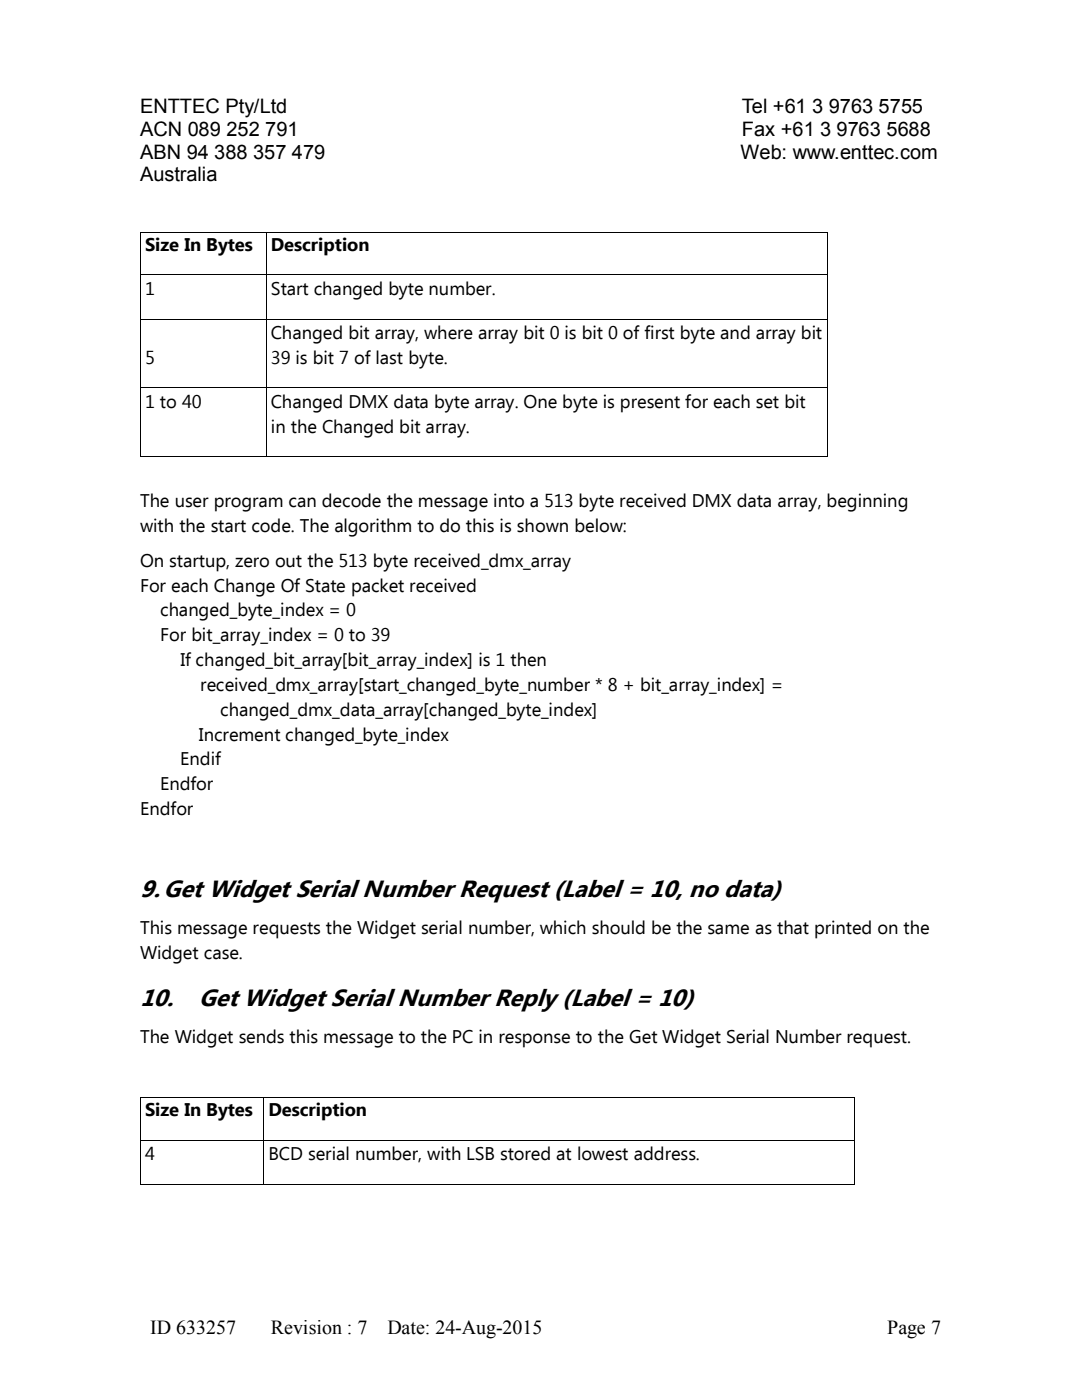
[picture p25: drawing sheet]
<svg xmlns="http://www.w3.org/2000/svg" width="216mm" height="279mm" viewBox="0 0 216 279" stroke-linecap="round" stroke-linejoin="round" font-family="sans-serif">
<defs><g id="words">
<g font-size="4.9">
<text x="27.9" y="179">9.Get Widget Serial Number Request (Label = 10, no data)</text>
<text x="27.9" y="200.8">10.</text>
<text x="39.7" y="200.8">Get Widget Serial Number Reply (Label = 10)</text>
</g>
<g font-size="4">
<text x="27.9" y="22.5">ENTTEC Pty/Ltd</text>
<text x="148" y="22.5">Tel +61 3 9763 5755</text>
<text x="27.9" y="27.1">ACN 089</text>
<text x="45.2" y="27.1">252</text>
<text x="52.9" y="27.1">791</text>
<text x="148" y="27.1">Fax +61 3 9763 5688</text>
<text x="27.9" y="31.6">ABN 94</text>
<text x="42.8" y="31.6">388</text>
<text x="50.5" y="31.6">357</text>
<text x="58.3" y="31.6">479</text>
<text x="147.7" y="31.6">Web: www.enttec.com</text>
<text x="27.9" y="36.2">Australia</text>
<text x="30" y="266.2">ID 633257</text>
<text x="54.1" y="266.2">Revision : 7</text>
<text x="77.3" y="266.2">Date: 24-Aug-2015</text>
<text x="177" y="266.2">Page 7</text>
</g>
<g font-size="3.7">
<text x="29" y="50.1">Size In Bytes</text>
<text x="54.1" y="50.1">Description</text>
<text x="29" y="58.9">1</text>
<text x="54.1" y="58.9">Start changed byte number.</text>
<text x="54.1" y="67.7">Changed bit array, where array bit 0 is bit 0 of first byte and array bit</text>
<text x="29" y="72.6">5</text>
<text x="54.1" y="72.6">39 is bit 7 of last byte.</text>
<text x="29" y="81.4">1 to 40</text>
<text x="54.1" y="81.4">Changed DMX data byte array. One byte is present for each set bit</text>
<text x="54.1" y="86.4">in the Changed bit array.</text>
<text x="27.9" y="101.2">The user program can decode the message into a 513 byte received DMX data array, beginning</text>
<text x="27.9" y="106.2">with the start code. The algorithm to do this is shown below:</text>
<text x="27.9" y="113.1">On startup, zero out the 513 byte received_dmx_array</text>
<text x="27.9" y="118.1">For each Change Of State packet received</text>
<text x="32" y="123">changed_byte_index = 0</text>
<text x="32" y="128">For bit_array_index = 0 to 39</text>
<text x="36" y="132.9">If changed_bit_array[bit_array_index] is 1 then</text>
<text x="40" y="137.9">received_dmx_array[start_changed_byte_number * 8 + bit_array_index] =</text>
<text x="43.9" y="142.8">changed_dmx_data_array[changed_byte_index]</text>
<text x="39.7" y="147.8">Increment changed_byte_index</text>
<text x="35.9" y="152.7">Endif</text>
<text x="32" y="157.7">Endfor</text>
<text x="27.9" y="162.6">Endfor</text>
<text x="27.9" y="186.4">This message requests the Widget serial number, which should be the same as that printed on the</text>
<text x="27.9" y="191.4">Widget case.</text>
<text x="27.9" y="208.2">The Widget sends this message to the PC in response to the Get Widget Serial Number request.</text>
<text x="29" y="222.8">Size In Bytes</text>
<text x="53.6" y="222.8">Description</text>
<text x="29" y="231.6">4</text>
<text x="53.6" y="231.6">BCD serial number, with LSB stored at lowest address.</text>
</g>
</g></defs>
<g fill="#000">
<path d="M27.9 46.3l.1 .9zM27.9 46.3l.1 .1zM27.9 54.8l.1 1zM53.1 46.4l.1 .8zM53.1 46.3l.1 .1zM53.1 54.8l.1 1zM165 46.3l.1 .9zM165 46.3l.1 .1zM165 54.8l.1 1zM27.9 63.6l.1 .9zM27.9 77.3l.1 .9zM53.1 63.6l.1 .9z"/>
<path d="M53.1 77.3l.1 .9zM165 63.6l.1 .9zM165 77.3l.1 .9zM27.9 91l.1 .1zM53.1 91l.1 .1zM165 91l.1 .1zM27.9 218.9l.1 1.1zM27.9 218.9l.1 .1zM52.6 219l.1 1zM52.6 218.9l.1 .1zM170.5 218.9l.1 1.1zM170.5 218.9l.1 .1z"/>
<path d="M27.9 227.5l.1 .9zM27.9 236.3h.1zM52.6 227.5l.1 .9zM52.6 236.3h.1zM170.5 227.5l.1 .9zM170.5 236.3h.1z"/>
</g>
<g fill="none" stroke="#000" stroke-width=".2">
<path d="M28 47.2v7.6M28 55.8v7.8M28 46.3h25.1M28 54.9h25.1M53.1 47.2v7.6M53.1 55.8v7.8M53.2 46.3h111.8M53.2 54.9h111.8M165.1 47.2v7.6M165.1 55.8v7.8M28 64.5v12.8M28 78.2v12.8"/>
<path d="M28 63.7h25.1M28 77.3h25.1M53.1 64.5v12.8M53.1 78.2v12.8M53.2 63.7h111.8M53.2 77.3h111.8M165.1 64.5v12.8M165.1 78.2v12.8M28 91.1h25.1M53.2 91.1h111.8M28 220v7.5M28 219h24.6"/>
<path d="M52.6 220v7.5M52.7 219h117.8M170.6 220v7.5M28 228.4v7.9M28 227.5h24.6M28 236.3h24.6M52.6 228.4v7.9M52.7 227.5h117.8M52.7 236.3h117.8M170.6 228.4v7.9"/>
</g>
<use href="#words"/>
</svg>
